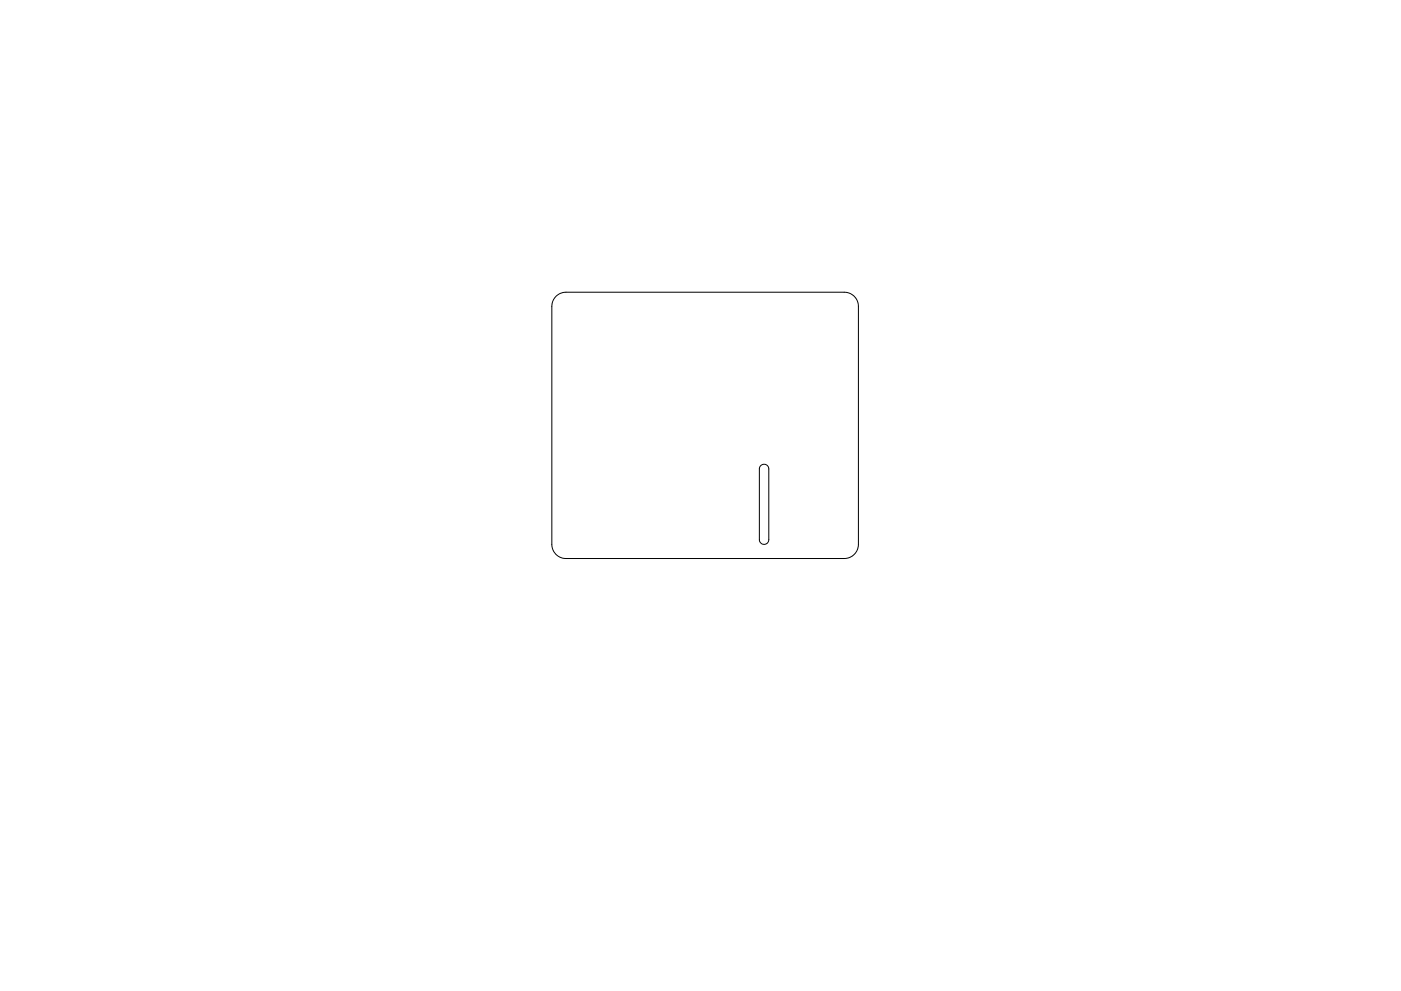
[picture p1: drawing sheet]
<svg xmlns="http://www.w3.org/2000/svg" width="297mm" height="210mm" viewBox="0 0 297 210" stroke-linecap="round" stroke-linejoin="round" font-family="sans-serif">
<path d="M117.9 62.9a3 3 0 0 1 2.1-.9h59a3 3 0 0 1 3 3v50.5a3 3 0 0 1-3 3h-59a3 3 0 0 1-3-3v-50.5a3 3 0 0 1 .9-2.1zM161.3 98.8a1 1 0 0 1 1.1-.2 1 1 0 0 1 .6 .9v15a1 1 0 0 1-1 1 1 1 0 0 1-1-1v-15z" fill="none" stroke="#000" stroke-width=".21"/>
</svg>
